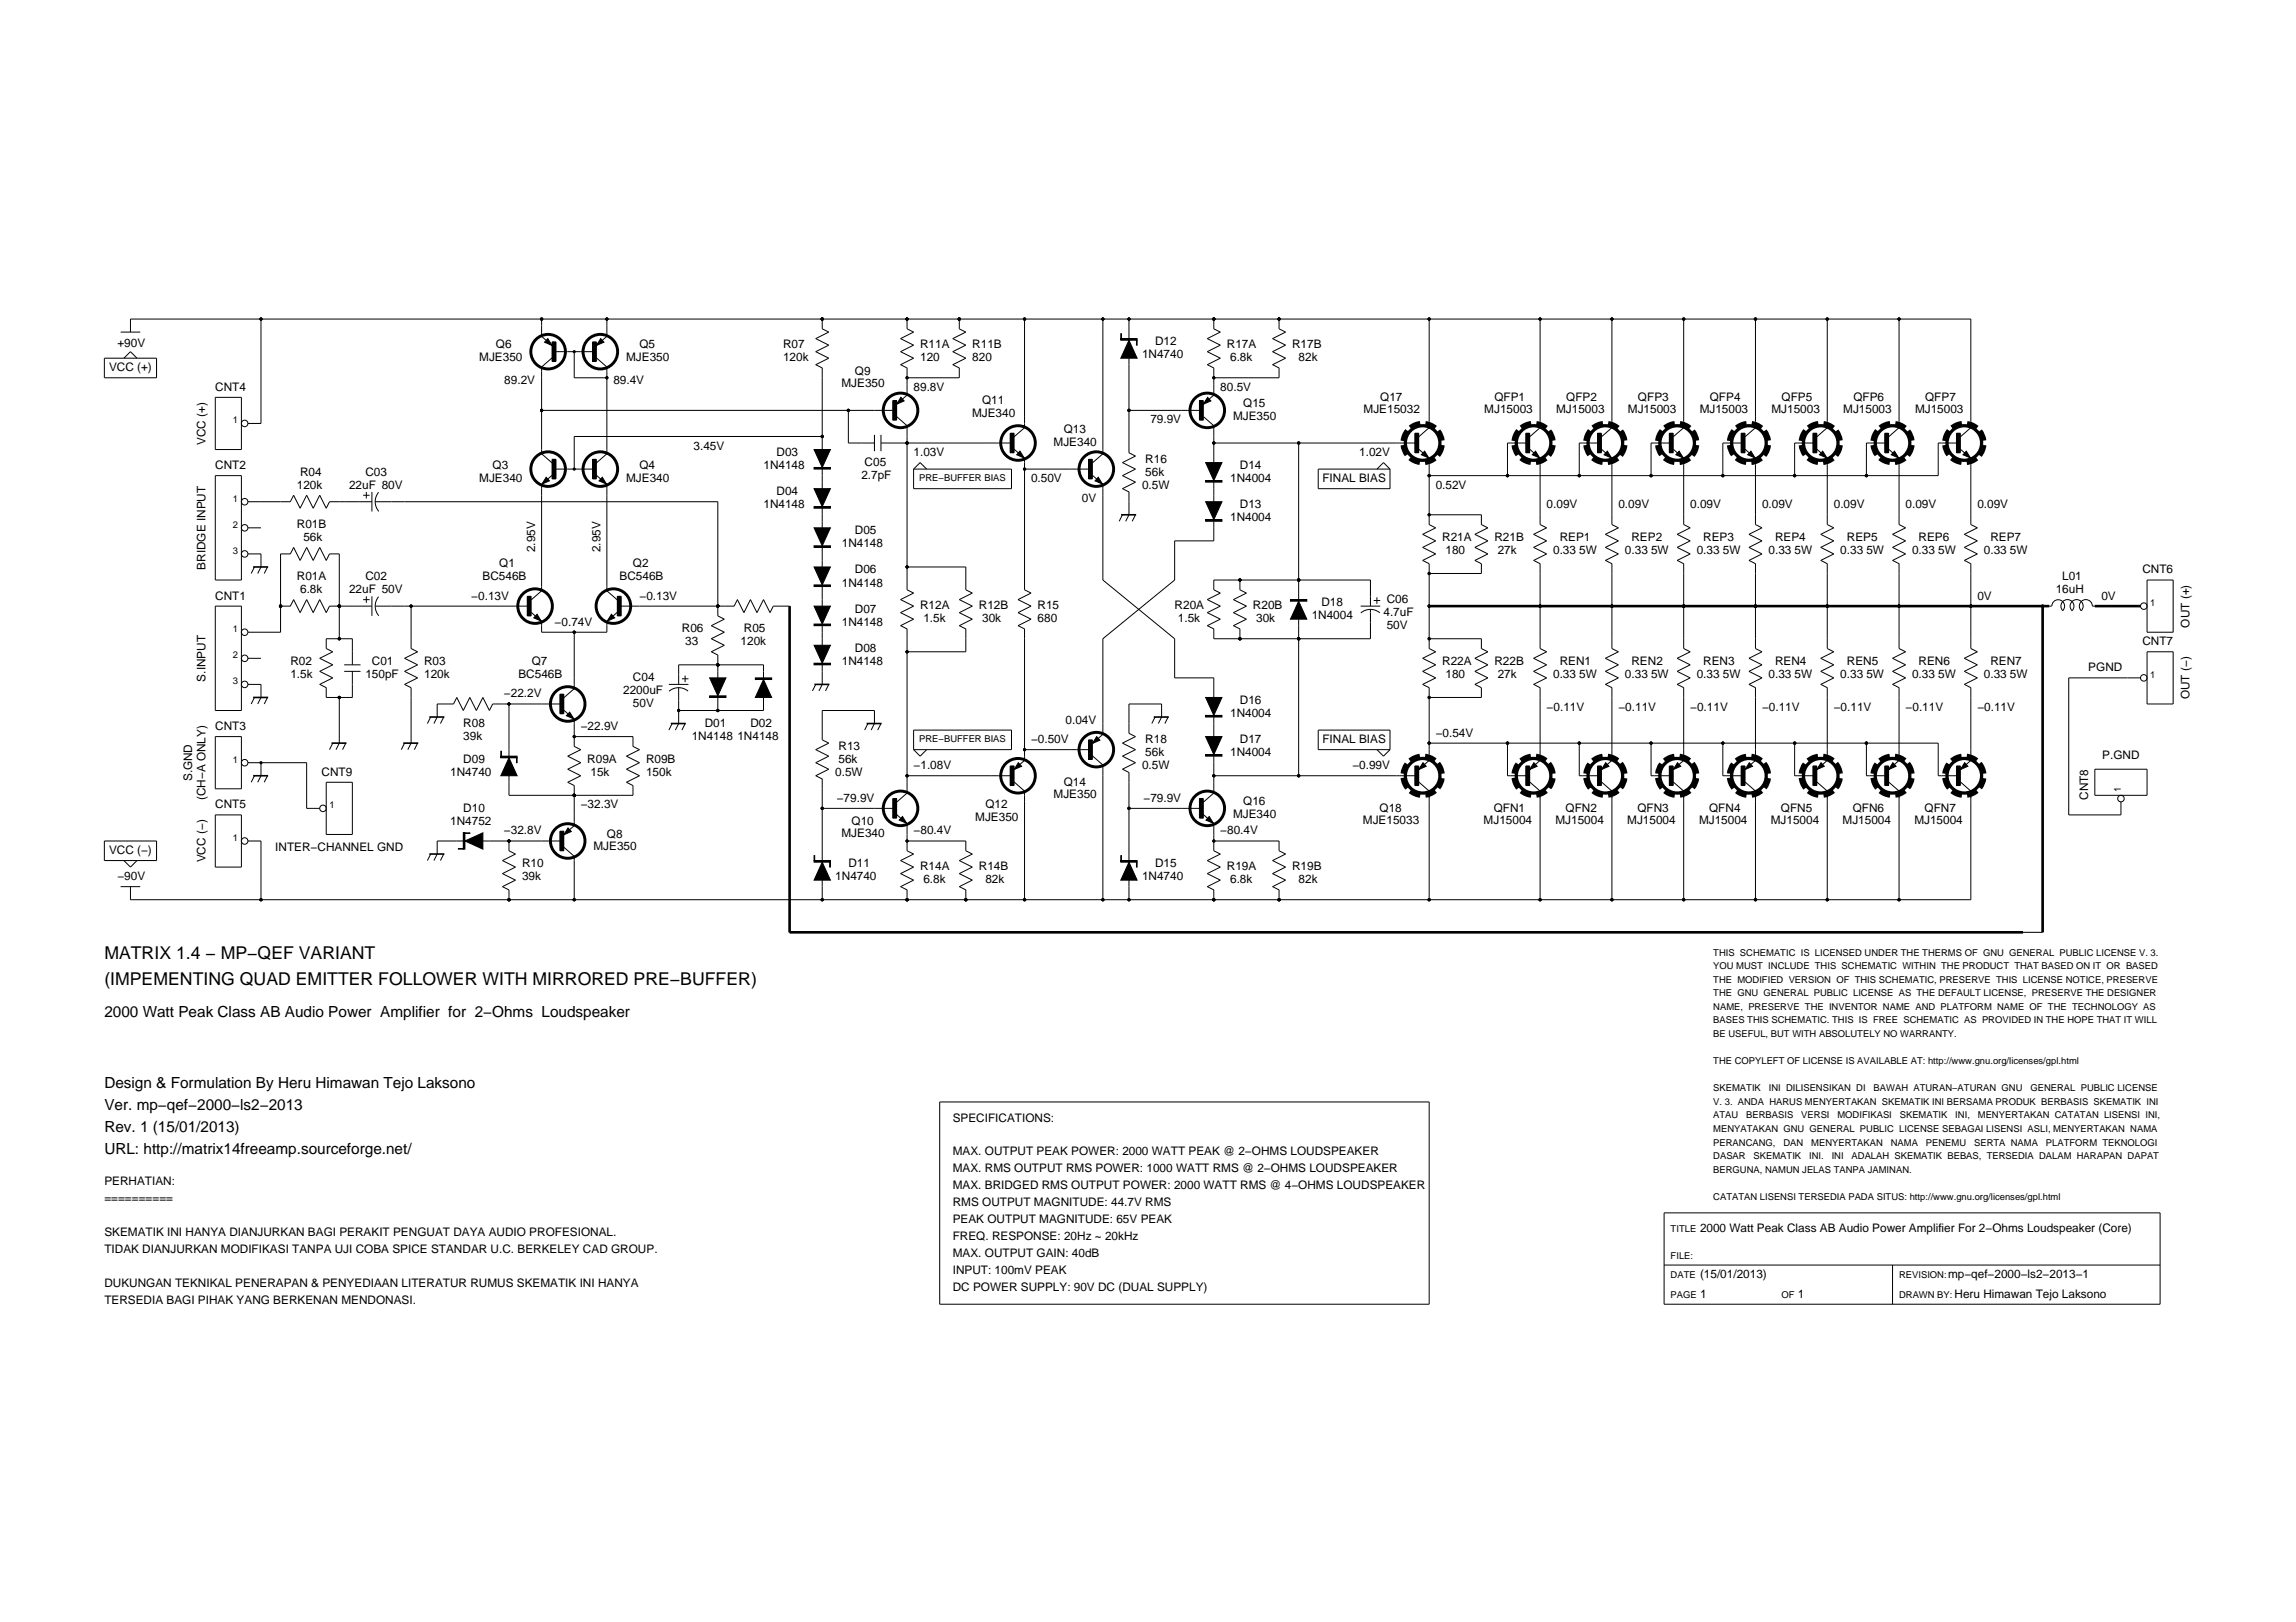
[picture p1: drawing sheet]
<svg xmlns="http://www.w3.org/2000/svg" width="594mm" height="420mm" viewBox="0 0 594 420" stroke-linecap="round" stroke-linejoin="round" font-family="sans-serif">
<defs><g id="words">
<g font-size="4.6">
<text x="27" y="248.2">MATRIX 1.4 − MP−QEF VARIANT</text>
<text x="27" y="254.8">(IMPEMENTING QUAD EMITTER FOLLOWER WITH MIRRORED PRE−BUFFER)</text>
</g>
<g font-size="4">
<text x="27" y="263.3">2000 Watt Peak Class AB Audio Power Amplifier for 2−Ohms Loudspeaker</text>
<text x="27" y="281.6">Design &amp; Formulation By Heru Himawan Tejo Laksono</text>
<text x="27" y="287.3">Ver. mp−qef−2000−ls2−2013</text>
<text x="27" y="293">Rev. 1 (15/01/2013)</text>
<text x="27" y="298.7">URL: http://matrix14freeamp.sourceforge.net/</text>
</g>
<g font-size="3">
<text x="30.4" y="89.9">+90V</text>
<text x="298.9" y="89.3">D12</text>
<text x="124" y="93.5">MJE350</text>
<text x="128.3" y="90.2">Q6</text>
<text x="162" y="93.5">MJE350</text>
<text x="165.5" y="90.2">Q5</text>
<text x="202.6" y="90.2">R07</text>
<text x="202.6" y="93.6">120k</text>
<text x="238.1" y="90.2">R11A</text>
<text x="238.1" y="93.6">120</text>
<text x="251.6" y="90.2">R11B</text>
<text x="251.6" y="93.6">820</text>
<text x="295.5" y="92.7">1N4740</text>
<text x="317.4" y="90.2">R17A</text>
<text x="318.3" y="93.6">6.8k</text>
<text x="334.3" y="90.2">R17B</text>
<text x="336" y="93.6">82k</text>
<text x="28.2" y="96">VCC (+)</text>
<text x="55.7" y="101.2">CNT4</text>
<text x="130.5" y="99.5">89.2V</text>
<text x="158.7" y="99.5">89.4V</text>
<text x="217.7" y="100.2">MJE350</text>
<text x="221.2" y="96.9">Q9</text>
<text x="236.4" y="101.2">89.8V</text>
<text x="315.8" y="101.2">80.5V</text>
<text x="251.5" y="107.8">MJE340</text>
<text x="254.1" y="104.5">Q11</text>
<text x="321.7" y="105.4">Q15</text>
<text x="352.8" y="107">MJE15032</text>
<text x="357.1" y="103.7">Q17</text>
<text x="384.1" y="107">MJ15003</text>
<text x="386.7" y="103.7">QFP1</text>
<text x="402.6" y="107">MJ15003</text>
<text x="405.2" y="103.7">QFP2</text>
<text x="421.2" y="107">MJ15003</text>
<text x="423.8" y="103.7">QFP3</text>
<text x="439.8" y="107">MJ15003</text>
<text x="442.4" y="103.7">QFP4</text>
<text x="458.4" y="107">MJ15003</text>
<text x="461" y="103.7">QFP5</text>
<text x="476.9" y="107">MJ15003</text>
<text x="479.5" y="103.7">QFP6</text>
<text x="495.5" y="107">MJ15003</text>
<text x="498.1" y="103.7">QFP7</text>
<text x="275.2" y="112.1">Q13</text>
<text x="297.7" y="109.6">79.9V</text>
<text x="319" y="108.7">MJE350</text>
<text x="53.1" y="115.1" transform="rotate(-90 53.1 115.1)">VCC (+)</text>
<text x="179.5" y="116.3">3.45V</text>
<text x="200.9" y="118">D03</text>
<text x="236.4" y="118">1.03V</text>
<text x="272.6" y="115.4">MJE340</text>
<text x="296.3" y="119.7">R16</text>
<text x="351.7" y="118">1.02V</text>
<text x="55.7" y="121.4">CNT2</text>
<text x="77.7" y="123.1">R04</text>
<text x="94.5" y="123.1">C03</text>
<text x="124" y="124.7">MJE340</text>
<text x="127.5" y="121.4">Q3</text>
<text x="162" y="124.7">MJE340</text>
<text x="165.5" y="121.4">Q4</text>
<text x="197.6" y="121.4">1N4148</text>
<text x="222.9" y="123.9">2.7pF</text>
<text x="223.7" y="120.6">C05</text>
<text x="266.8" y="124.8">0.50V</text>
<text x="296.3" y="123.1">56k</text>
<text x="318.3" y="124.8">1N4004</text>
<text x="320.8" y="121.4">D14</text>
<text x="342.2" y="124.8">FINAL BIAS</text>
<text x="76.8" y="126.5">120k</text>
<text x="90.3" y="126.5">22uF 80V</text>
<text x="197.6" y="131.5">1N4148</text>
<text x="200.9" y="128.2">D04</text>
<text x="279.9" y="129.9">0V</text>
<text x="295.5" y="126.5">0.5W</text>
<text x="320.8" y="131.5">D13</text>
<text x="371.5" y="126.5">0.52V</text>
<text x="400.2" y="131.5">0.09V</text>
<text x="418.8" y="131.5">0.09V</text>
<text x="437.3" y="131.5">0.09V</text>
<text x="455.9" y="131.5">0.09V</text>
<text x="474.5" y="131.5">0.09V</text>
<text x="493.1" y="131.5">0.09V</text>
<text x="511.6" y="131.5">0.09V</text>
<text x="76.8" y="136.6">R01B</text>
<text x="318.3" y="134.9">1N4004</text>
<text x="78.5" y="140">56k</text>
<text x="138.4" y="142.9" transform="rotate(-90 138.4 142.9)">2.95V</text>
<text x="155.3" y="142.9" transform="rotate(-90 155.3 142.9)">2.95V</text>
<text x="217.8" y="141.7">1N4148</text>
<text x="221.2" y="138.3">D05</text>
<text x="373.2" y="140">R21A</text>
<text x="374" y="143.4">180</text>
<text x="386.7" y="140">R21B</text>
<text x="387.5" y="143.4">27k</text>
<text x="401.9" y="143.4">0.33 5W</text>
<text x="403.6" y="140">REP1</text>
<text x="420.4" y="143.4">0.33 5W</text>
<text x="422.1" y="140">REP2</text>
<text x="439" y="143.4">0.33 5W</text>
<text x="440.7" y="140">REP3</text>
<text x="457.6" y="143.4">0.33 5W</text>
<text x="459.3" y="140">REP4</text>
<text x="476.2" y="143.4">0.33 5W</text>
<text x="477.9" y="140">REP5</text>
<text x="494.7" y="143.4">0.33 5W</text>
<text x="496.4" y="140">REP6</text>
<text x="513.3" y="143.4">0.33 5W</text>
<text x="515" y="140">REP7</text>
<text x="53.1" y="147.5" transform="rotate(-90 53.1 147.5)">BRIDGE INPUT</text>
<text x="129.2" y="146.7">Q1</text>
<text x="163.8" y="146.7">Q2</text>
<text x="221.2" y="148.4">D06</text>
<text x="554.3" y="148.4">CNT6</text>
<text x="55.7" y="155.2">CNT1</text>
<text x="76.8" y="150.1">R01A</text>
<text x="77.7" y="153.5">6.8k</text>
<text x="90.3" y="153.5">22uF 50V</text>
<text x="94.5" y="150.1">C02</text>
<text x="121.9" y="155.2">−0.13V</text>
<text x="124.9" y="150">BC546B</text>
<text x="160.3" y="150">BC546B</text>
<text x="165.5" y="155.2">−0.13V</text>
<text x="217.8" y="151.8">1N4148</text>
<text x="511.6" y="155.2">0V</text>
<text x="531.9" y="153.5">16uH</text>
<text x="533.6" y="150.1">L01</text>
<text x="543.7" y="155.2">0V</text>
<text x="143.5" y="161.9">−0.74V</text>
<text x="217.8" y="161.9">1N4148</text>
<text x="221.2" y="158.6">D07</text>
<text x="238.1" y="157.7">R12A</text>
<text x="238.9" y="161.1">1.5k</text>
<text x="253.3" y="157.7">R12B</text>
<text x="254.1" y="161.1">30k</text>
<text x="268.5" y="157.7">R15</text>
<text x="268.5" y="161.1">680</text>
<text x="303.9" y="157.7">R20A</text>
<text x="304.8" y="161.1">1.5k</text>
<text x="324.2" y="157.7">R20B</text>
<text x="325" y="161.1">30k</text>
<text x="339.4" y="160.3">1N4004</text>
<text x="341.9" y="156.9">D18</text>
<text x="358" y="159.4">4.7uF</text>
<text x="358.8" y="156">C06</text>
<text x="176.4" y="163.6">R06</text>
<text x="177.3" y="167">33</text>
<text x="191.6" y="167">120k</text>
<text x="192.5" y="163.6">R05</text>
<text x="358.8" y="162.8">50V</text>
<text x="554.3" y="167">CNT7</text>
<text x="566.5" y="162.4" transform="rotate(-90 566.5 162.4)">OUT (+)</text>
<text x="75.1" y="172.1">R02</text>
<text x="96.2" y="172.1">C01</text>
<text x="109.7" y="172.1">R03</text>
<text x="137.6" y="172.1">Q7</text>
<text x="217.8" y="172.1">1N4148</text>
<text x="221.2" y="168.7">D08</text>
<text x="373.2" y="172.1">R22A</text>
<text x="386.7" y="172.1">R22B</text>
<text x="403.6" y="172.1">REN1</text>
<text x="422.1" y="172.1">REN2</text>
<text x="440.7" y="172.1">REN3</text>
<text x="459.3" y="172.1">REN4</text>
<text x="477.9" y="172.1">REN5</text>
<text x="496.4" y="172.1">REN6</text>
<text x="515" y="172.1">REN7</text>
<text x="540.3" y="173.8">PGND</text>
<text x="53.1" y="176.4" transform="rotate(-90 53.1 176.4)">S.INPUT</text>
<text x="75.1" y="175.5">1.5k</text>
<text x="94.5" y="175.5">150pF</text>
<text x="109.7" y="175.5">120k</text>
<text x="134.1" y="175.4">BC546B</text>
<text x="161.2" y="179.7">2200uF</text>
<text x="163.8" y="176.3">C04</text>
<text x="374" y="175.5">180</text>
<text x="387.5" y="175.5">27k</text>
<text x="401.9" y="175.5">0.33 5W</text>
<text x="420.4" y="175.5">0.33 5W</text>
<text x="439" y="175.5">0.33 5W</text>
<text x="457.6" y="175.5">0.33 5W</text>
<text x="476.2" y="175.5">0.33 5W</text>
<text x="494.7" y="175.5">0.33 5W</text>
<text x="513.3" y="175.5">0.33 5W</text>
<text x="130.4" y="180.5">−22.2V</text>
<text x="163.8" y="183">50V</text>
<text x="318.3" y="185.6">1N4004</text>
<text x="320.8" y="182.2">D16</text>
<text x="400.2" y="183.9">−0.11V</text>
<text x="418.8" y="183.9">−0.11V</text>
<text x="437.3" y="183.9">−0.11V</text>
<text x="455.9" y="183.9">−0.11V</text>
<text x="474.5" y="183.9">−0.11V</text>
<text x="493.1" y="183.9">−0.11V</text>
<text x="511.6" y="183.9">−0.11V</text>
<text x="566.5" y="181" transform="rotate(-90 566.5 181)">OUT (−)</text>
<text x="55.7" y="189">CNT3</text>
<text x="119.9" y="188.1">R08</text>
<text x="119.9" y="191.5">39k</text>
<text x="150.3" y="189">−22.9V</text>
<text x="179" y="191.5">1N4148</text>
<text x="182.4" y="188.1">D01</text>
<text x="190.8" y="191.5">1N4148</text>
<text x="194.2" y="188.1">D02</text>
<text x="275.7" y="187.3">0.04V</text>
<text x="371.5" y="190.6">−0.54V</text>
<text x="119.9" y="197.4">D09</text>
<text x="152" y="197.4">R09A</text>
<text x="167.2" y="197.4">R09B</text>
<text x="217" y="194">R13</text>
<text x="217" y="197.4">56k</text>
<text x="266.8" y="192.3">−0.50V</text>
<text x="296.3" y="192.3">R18</text>
<text x="296.3" y="195.7">56k</text>
<text x="318.3" y="195.7">1N4004</text>
<text x="320.8" y="192.3">D17</text>
<text x="342.2" y="192.3">FINAL BIAS</text>
<text x="544" y="196.5">P.GND</text>
<text x="49.8" y="202.2" transform="rotate(-90 49.8 202.2)">S.GND</text>
<text x="83.2" y="200.8">CNT9</text>
<text x="116.5" y="200.8">1N4740</text>
<text x="152.8" y="200.8">15k</text>
<text x="167.2" y="200.8">150k</text>
<text x="216.1" y="200.8">0.5W</text>
<text x="236.4" y="199.1">−1.08V</text>
<text x="275.2" y="203.3">Q14</text>
<text x="295.5" y="199.1">0.5W</text>
<text x="349.9" y="199.1">−0.99V</text>
<text x="53.1" y="207.1" transform="rotate(-90 53.1 207.1)">(CH−A ONLY)</text>
<text x="55.7" y="209.2">CNT5</text>
<text x="150.3" y="209.2">−32.3V</text>
<text x="216.5" y="207.5">−79.9V</text>
<text x="255" y="209.2">Q12</text>
<text x="272.6" y="206.6">MJE350</text>
<text x="295.9" y="207.5">−79.9V</text>
<text x="321.7" y="208.4">Q16</text>
<text x="540.3" y="207.1" transform="rotate(-90 540.3 207.1)">CNT8</text>
<text x="116.5" y="213.4">1N4752</text>
<text x="119.9" y="210.1">D10</text>
<text x="130.4" y="216">−32.8V</text>
<text x="220.3" y="213.4">Q10</text>
<text x="236.4" y="216">−80.4V</text>
<text x="252.3" y="212.5">MJE350</text>
<text x="315.8" y="216">−80.4V</text>
<text x="319" y="211.7">MJE340</text>
<text x="352.6" y="213.4">MJE15033</text>
<text x="357" y="210.1">Q18</text>
<text x="383.9" y="213.4">MJ15004</text>
<text x="386.5" y="210.1">QFN1</text>
<text x="402.5" y="213.4">MJ15004</text>
<text x="405.1" y="210.1">QFN2</text>
<text x="421" y="213.4">MJ15004</text>
<text x="423.7" y="210.1">QFN3</text>
<text x="439.6" y="213.4">MJ15004</text>
<text x="442.2" y="210.1">QFN4</text>
<text x="458.2" y="213.4">MJ15004</text>
<text x="460.8" y="210.1">QFN5</text>
<text x="476.8" y="213.4">MJ15004</text>
<text x="479.4" y="210.1">QFN6</text>
<text x="495.3" y="213.4">MJ15004</text>
<text x="498" y="210.1">QFN7</text>
<text x="28.2" y="221">VCC (−)</text>
<text x="71.2" y="220.2">INTER−CHANNEL GND</text>
<text x="153.6" y="220.1">MJE350</text>
<text x="157" y="216.8">Q8</text>
<text x="217.7" y="216.7">MJE340</text>
<text x="30.4" y="227.8">−90V</text>
<text x="53.1" y="223.2" transform="rotate(-90 53.1 223.2)">VCC (−)</text>
<text x="135.1" y="224.4">R10</text>
<text x="135.1" y="227.8">39k</text>
<text x="216.1" y="227.8">1N4740</text>
<text x="219.5" y="224.4">D11</text>
<text x="238.1" y="225.3">R14A</text>
<text x="253.3" y="225.3">R14B</text>
<text x="295.5" y="227.8">1N4740</text>
<text x="298.9" y="224.4">D15</text>
<text x="317.4" y="225.3">R19A</text>
<text x="334.3" y="225.3">R19B</text>
<text x="238.9" y="228.6">6.8k</text>
<text x="255" y="228.6">82k</text>
<text x="318.3" y="228.6">6.8k</text>
<text x="336" y="228.6">82k</text>
<text x="246.5" y="290.3">SPECIFICATIONS:</text>
<text x="246.5" y="299.1">MAX. OUTPUT PEAK POWER: 2000 WATT PEAK @ 2−OHMS LOUDSPEAKER</text>
<text x="246.5" y="303.4">MAX. RMS OUTPUT RMS POWER: 1000 WATT RMS @ 2−OHMS LOUDSPEAKER</text>
<text x="27" y="306.8">PERHATIAN:</text>
<text x="27" y="311.2">==========</text>
<text x="246.5" y="307.8">MAX. BRIDGED RMS OUTPUT POWER: 2000 WATT RMS @ 4−OHMS LOUDSPEAKER</text>
<text x="246.5" y="312.2">RMS OUTPUT MAGNITUDE: 44.7V RMS</text>
<text x="246.5" y="316.6">PEAK OUTPUT MAGNITUDE: 65V PEAK</text>
<text x="27" y="320">SKEMATIK INI HANYA DIANJURKAN BAGI PERAKIT PENGUAT DAYA AUDIO PROFESIONAL.</text>
<text x="246.5" y="321">FREQ. RESPONSE: 20Hz ~ 20kHz</text>
<text x="439.9" y="319">2000 Watt Peak Class AB Audio Power Amplifier For 2−Ohms Loudspeaker (Core)</text>
<text x="27" y="324.4">TIDAK DIANJURKAN MODIFIKASI TANPA UJI COBA SPICE STANDAR U.C. BERKELEY CAD GROUP.</text>
<text x="246.5" y="325.4">MAX. OUTPUT GAIN: 40dB</text>
<text x="246.5" y="329.8">INPUT: 100mV PEAK</text>
<text x="27" y="333.2">DUKUNGAN TEKNIKAL PENERAPAN &amp; PENYEDIAAN LITERATUR RUMUS SKEMATIK INI HANYA</text>
<text x="246.5" y="334.2">DC POWER SUPPLY: 90V DC (DUAL SUPPLY)</text>
<text x="439.9" y="330.8">(15/01/2013)</text>
<text x="439.9" y="335.9">1</text>
<text x="465.2" y="335.9">1</text>
<text x="504" y="330.8">mp−qef−2000−ls2−2013−1</text>
<text x="505.7" y="335.9">Heru Himawan Tejo Laksono</text>
<text x="27" y="337.6">TERSEDIA BAGI PIHAK YANG BERKENAN MENDONASI.</text>
</g>
<g font-size="2.4">
<text x="60.3" y="109.6">1</text>
<text x="237.8" y="124.6">PRE−BUFFER BIAS</text>
<text x="60.3" y="129.9">1</text>
<text x="60.3" y="136.6">2</text>
<text x="60.3" y="143.4">3</text>
<text x="556.4" y="156.9">1</text>
<text x="60.3" y="163.6">1</text>
<text x="60.3" y="170.4">2</text>
<text x="60.3" y="177.1">3</text>
<text x="556.4" y="175.5">1</text>
<text x="60.3" y="197.4">1</text>
<text x="237.8" y="192.1">PRE−BUFFER BIAS</text>
<text x="85.3" y="209.2">1</text>
<text x="548.8" y="205" transform="rotate(-90 548.8 205)">1</text>
<text x="60.3" y="217.7">1</text>
<text x="443.3" y="247.3">THIS SCHEMATIC IS LICENSED UNDER THE THERMS OF GNU GENERAL PUBLIC LICENSE V. 3.</text>
<text x="443.3" y="250.8">YOU MUST INCLUDE THIS SCHEMATIC WITHIN THE PRODUCT THAT BASED ON IT OR BASED</text>
<text x="443.3" y="254.3">THE MODIFIED VERSION OF THIS SCHEMATIC, PRESERVE THIS LICENSE NOTICE, PRESERVE</text>
<text x="443.3" y="257.9">THE GNU GENERAL PUBLIC LICENSE AS THE DEFAULT LICENSE, PRESERVE THE DESIGNER</text>
<text x="443.3" y="261.4">NAME, PRESERVE THE INVENTOR NAME AND PLATFORM NAME OF THE TECHNOLOGY AS</text>
<text x="443.3" y="264.9">BASES THIS SCHEMATIC. THIS IS FREE SCHEMATIC AS PROVIDED IN THE HOPE THAT IT WILL</text>
<text x="443.3" y="268.4">BE USEFUL, BUT WITH ABSOLUTELY NO WARRANTY.</text>
<text x="443.3" y="275.4">THE COPYLEFT OF LICENSE IS AVAILABLE AT: http://www.gnu.org/licenses/gpl.html</text>
<text x="443.3" y="282.4">SKEMATIK</text>
<text x="443.3" y="286">V. 3. ANDA HARUS MENYERTAKAN SKEMATIK INI BERSAMA PRODUK BERBASIS SKEMATIK INI</text>
<text x="457.7" y="282.4">INI DILISENSIKAN DI</text>
<text x="484.8" y="282.4">BAWAH ATURAN−ATURAN GNU</text>
<text x="525.4" y="282.4">GENERAL PUBLIC LICENSE</text>
<text x="443.3" y="289.5">ATAU</text>
<text x="443.3" y="293">MENYATAKAN GNU GENERAL PUBLIC LICENSE SEBAGAI LISENSI ASLI, MENYERTAKAN NAMA</text>
<text x="451.8" y="289.5">BERBASIS</text>
<text x="466.1" y="289.5">VERSI</text>
<text x="475.4" y="289.5">MODIFIKASI</text>
<text x="491.6" y="289.5">SKEMATIK</text>
<text x="505.9" y="289.5">INI,</text>
<text x="511.8" y="289.5">MENYERTAKAN CATATAN LISENSI INI,</text>
<text x="443.3" y="296.5">PERANCANG,</text>
<text x="461.5" y="296.5">DAN</text>
<text x="468.6" y="296.5">MENYERTAKAN</text>
<text x="489.2" y="296.5">NAMA</text>
<text x="498.3" y="296.5">PENEMU</text>
<text x="510.8" y="296.5">SERTA NAMA</text>
<text x="529.4" y="296.5">PLATFORM TEKNOLOGI</text>
<text x="443.3" y="300">DASAR</text>
<text x="443.3" y="303.5">BERGUNA, NAMUN JELAS TANPA JAMINAN.</text>
<text x="453.7" y="300">SKEMATIK</text>
<text x="468.1" y="300">INI.</text>
<text x="473.9" y="300">INI</text>
<text x="479.1" y="300">ADALAH SKEMATIK BEBAS, TERSEDIA DALAM HARAPAN DAPAT</text>
<text x="443.3" y="310.5">CATATAN LISENSI TERSEDIA PADA SITUS: http://www.gnu.org/licenses/gpl.html</text>
<text x="432.3" y="319">TITLE</text>
<text x="432.3" y="325.7">FILE:</text>
<text x="432.3" y="335.9">PAGE</text>
<text x="432.3" y="330.8">DATE</text>
<text x="461" y="335.9">OF</text>
<text x="491.4" y="330.8">REVISION:</text>
<text x="491.4" y="335.9">DRAWN BY:</text>
</g>
</g></defs>
<g fill="none" stroke="#000" stroke-width=".26">
<path d="M27 92.7h13.5v5.1h-13.5zM31.2 86h5.1M32.1 92.7l1.7-1.7 1.6 1.7M33.8 86v-3.4h476.1v28M67.5 82.6v27h-3.4M140.1 82.6v4.4M140.1 95.1v22.3M140.1 87.1l2.7 2.3M141.7 87.6l1.1 1.8-1.9-.8zM142.8 92.6l-2.7 2.4M142.8 88.5h1.1v5.1h-1.1zM143.5 91h10.1"/>
<path d="M148.6 91v6.8h8.4M153.3 88.5h1v5.1h-1zM154.3 92.6l2.7 2.4M155.4 87.6l.9 1-2 .8zM157 87.1l-2.7 2.3M157 82.6v4.4M157 95.1v22.3M212.7 82.6v2.5l1.7 .9-3.3 1.6 3.3 1.7-3.3 1.7 3.3 1.7-3.3 1.7 1.6 .8v21.1M234.7 82.6v2.5l1.7 .9-3.4 1.6 3.4 1.7-3.4 1.7 3.4 1.7-3.4 1.7 1.7 .8v7M248.2 82.6v2.5l1.7 .9-3.4 1.6 3.4 1.7-3.4 1.7 3.4 1.7-3.4 1.7 1.7 .8v2.6h-13.5M265.1 82.6v28M285.4 82.6v34.8"/>
<path d="M290 87.6h4.2v.5h-4.2zM290 86.4h.2v1.2h-.2zM292.1 88.1l2.1 4.6h-4.2zM292.1 92.7v24.5l1.7 .8-3.4 1.7 3.4 1.7-3.4 1.7 3.4 1.7-3.4 1.7 1.7 .8v5.9l-.8 1.7M292.1 82.6v5M294.1 88.1h.1v1.2h-.1zM314.1 82.6v2.5l1.7 .9-3.4 1.6 3.4 1.7-3.4 1.7 3.4 1.7-3.4 1.7 1.7 .8v7M331 82.6v2.5l1.6 .9-3.3 1.6 3.3 1.7-3.3 1.7 3.3 1.7-3.3 1.7 1.7 .8v2.6h-16.9M369.8 82.6v28M398.5 82.6v28M417.1 82.6v28M435.6 82.6v28"/>
<path d="M454.2 82.6v28M472.8 82.6v28M491.4 82.6v28M55.7 102.8h6.8v13.5h-6.8zM140.1 106.2h91.2M140.1 117.4l2.7 2.4M142.8 118.9h1.1v5h-1.1zM153.3 118.9h1v5h-1zM157 117.4l-2.7 2.4M210.6 116.3h4.3l-2.2 4.7zM212.7 113h-64.1v8.4M219.5 106.2v8.5h6.8"/>
<path d="M226.3 112.5v4.3M227.9 114.7h33.8M227.9 112.5v4.3M231 103.7h1v5.1h-1zM232 107.8l2.7 2.4M233.1 102.8l.8 1-1.9 .8zM234.7 110.3v42.4l1.7 .8-3.4 1.7 3.4 1.7-3.4 1.7 3.4 1.7-3.4 1.6 1.7 .9M234.7 102.2l-2.7 2.4M261.4 112.1h1v5.1h-1zM262.4 116.3l2.7 2.3M263.9 116.8l1.1 1.7-1.9-.8zM265.1 118.7v34l1.7 .8-3.4 1.7 3.4 1.7-3.4 1.7 3.4 1.7-3.4 1.6 1.7 .9"/>
<path d="M265.1 110.7l-2.7 2.4M281.6 118.9h1.1v5h-1.1zM285.4 117.4l-2.7 2.4M292.1 106.2h18.6M310.4 103.7h1v5.1h-1zM311.4 107.8l2.7 2.4M312 119.7h4.2l-2.1 4.7zM312.5 102.8l.8 1-1.9 .8zM314.1 114.7h52.3M314.1 110.3v9.4M314.1 102.2l-2.7 2.4M336 114.7v40.5"/>
<path d="M366.1 112.1h1v5.1h-1zM367.1 116.3l2.7 2.3M368.6 116.8l1.1 1.7-1.9-.8zM369.8 118.7v17.1l1.7 .8-3.4 1.7 3.4 1.7-3.4 1.7 3.4 1.7-3.4 1.7 1.7 .8v22l1.7 .8-3.4 1.7 3.4 1.7-3.4 1.7 3.4 1.7-3.4 1.6 1.7 .9v18.7M369.8 110.7l-2.7 2.4M394.8 112.1h1v5.1h-1zM395.1 114.7h-5v8.4M395.8 116.3l2.7 2.3M397.3 116.8l1.1 1.7-1.9-.8zM398.5 118.7v17.1l1.7 .8-3.4 1.7 3.4 1.7-3.4 1.7 3.4 1.7-3.4 1.7 1.7 .8v22l1.7 .8-3.4 1.7 3.4 1.7-3.4 1.7 3.4 1.7-3.4 1.6 1.7 .9v18.7M398.5 110.7l-2.7 2.4M413.4 112.1h1v5.1h-1z"/>
<path d="M413.7 114.7h-5.1v8.4M414.4 116.3l2.7 2.3M415.9 116.8l1.1 1.7-2-.8zM417.1 110.7l-2.7 2.4M417.1 118.7v17.1l1.7 .8-3.4 1.7 3.4 1.7-3.4 1.7 3.4 1.7-3.4 1.7 1.7 .8v22l1.7 .8-3.4 1.7 3.4 1.7-3.4 1.7 3.4 1.7-3.4 1.6 1.7 .9v18.7M431.9 112.1h1v5.1h-1zM432.3 114.7h-5.1v8.4M432.9 116.3l2.7 2.3M434.5 116.8l1.1 1.7-2-.8zM435.6 110.7l-2.7 2.4M435.6 118.7v17.1l1.7 .8-3.3 1.7 3.3 1.7-3.3 1.7 3.3 1.7-3.3 1.7 1.6 .8v22l1.7 .8-3.3 1.7 3.3 1.7-3.3 1.7 3.3 1.7-3.3 1.6 1.6 .9v18.7M450.5 112.1h1v5.1h-1z"/>
<path d="M450.8 114.7h-5v8.4M451.5 116.3l2.7 2.3M453 116.8l1.1 1.7-1.9-.8zM454.2 110.7l-2.7 2.4M454.2 118.7v17.1l1.7 .8-3.4 1.7 3.4 1.7-3.4 1.7 3.4 1.7-3.4 1.7 1.7 .8v22l1.7 .8-3.4 1.7 3.4 1.7-3.4 1.7 3.4 1.7-3.4 1.6 1.7 .9v18.7M469.1 112.1h1v5.1h-1zM469.4 114.7h-5v8.4M470.1 116.3l2.7 2.3M471.6 116.8l1.1 1.7-1.9-.8zM472.8 110.7l-2.7 2.4M472.8 118.7v17.1l1.7 .8-3.4 1.7 3.4 1.7-3.4 1.7 3.4 1.7-3.4 1.7 1.7 .8v22l1.7 .8-3.4 1.7 3.4 1.7-3.4 1.7 3.4 1.7-3.4 1.6 1.7 .9v18.7M487.7 112.1h1v5.1h-1z"/>
<path d="M488 114.7h-5.1v8.4M488.7 116.3l2.7 2.3M490.2 116.8l1.1 1.7-2-.8zM491.4 118.7v17.1l1.7 .8-3.4 1.7 3.4 1.7-3.4 1.7 3.4 1.7-3.4 1.7 1.7 .8v22l1.7 .8-3.4 1.7 3.4 1.7-3.4 1.7 3.4 1.7-3.4 1.6 1.7 .9v18.7M491.4 110.7l-2.7 2.4M506.2 112.1h1v5.1h-1zM506.6 114.7h-5.1v8.4h-131.7M507.2 116.3l2.7 2.3M508.8 116.8l1.1 1.7-2-.8zM509.9 118.7v17.1l1.7 .8-3.3 1.7 3.3 1.7-3.3 1.7 3.3 1.7-3.3 1.7 1.6 .8v22l1.7 .8-3.3 1.7 3.3 1.7-3.3 1.7 3.3 1.7-3.3 1.6 1.6 .9v18.7M509.9 110.7l-2.7 2.4M55.7 123.1h6.8v27h-6.8z"/>
<path d="M64.1 129.9h11.1M64.1 136.6h3.4M76 128.2l1.7 3.3 1.6-3.3 1.7 3.3 1.7-3.3 1.7 3.3 .9-1.6h10.9M76 128.2l-.9 1.7M94 128.2h1.6M94.8 127.3v1.7M96.2 127.3v5.1M97.1 129.9h88.6v29.5l1.7 .9-3.4 1.6 3.4 1.7-3.4 1.7 3.4 1.7-3.4 1.7 1.7 .8M98 127.4a3.8 3.8 0 0 0 0 5M140.1 125.5v27.3M141.3 123.5l.9 1-2 .8zM142.8 123l-2.7 2.4"/>
<path d="M143.5 121.4h10.1M154.3 123l2.7 2.4M155.8 123.5l1.1 1.8-1.9-.8zM157 125.5v27.3M210.6 121h4.3v.4h-4.3zM210.6 126.5h4.3l-2.2 4.6zM210.6 131.1h4.3v.4h-4.3zM210.6 136.6h4.3l-2.2 4.7zM212.7 121.4v5.1M212.7 131.5v5.1M236.4 121.4h25.3v5.1h-25.3zM236.4 121.4l1.7-1.7 1.7 1.7"/>
<path d="M265.1 121.4h16.9M282.7 123l2.7 2.4M284.2 123.5l1.1 1.8-2-.8zM285.4 125.5v24.6l18.5 15.2v10.2h10.2v5M290.4 133.2l-.8 1.7M293.8 133.2l-.8 1.7M312 124.4h4.2v.4h-4.2zM312 129.9h4.2l-2.1 4.6zM312 134.5h4.2v.4h-4.2zM314.1 124.8v5.1M314.1 134.9v5.1h-10.2v10.1l-18.5 15.2v24.7M341.1 121.4h18.6v5.1h-18.6z"/>
<path d="M356.3 121.4l1.7-1.7 1.7 1.7M369.8 133.2h13.5v2.6l1.7 .8-3.4 1.7 3.4 1.7-3.4 1.7 3.4 1.7-3.4 1.7 1.7 .8v2.5h-13.5M55.7 156.9h6.8v27h-6.8zM64.1 143.4h3.4v3.3l-.8 1.7M65.8 146.7l-.8 1.7M69.2 146.7l-.8 1.7M72.6 156.9h2.6M75.2 143.4h-2.6v20.2h-8.5M76 155.2l1.7 3.4 1.6-3.4 1.7 3.4 1.7-3.4 1.7 3.4 .9-1.7h10.9M76 141.7l1.7 3.4 1.6-3.4 1.7 3.4 1.7-3.4 1.7 3.4 .9-1.7h2.5v21.9M76 155.2l-.9 1.7M76 141.7l-.9 1.7"/>
<path d="M94 155.2h1.6M94.8 154.3v1.7M96.2 154.3v5.1M97.1 156.9h39.7M98 154.4a3.8 3.8 0 0 0 0 5M106.4 156.9v11l1.7 .8-3.4 1.7 3.4 1.7-3.4 1.7 3.4 1.7-3.4 1.6 1.7 .9v14.3l-.9 1.7M136.4 154.3h1v5.1h-1zM137.4 158.5l2.7 2.3M139 159l1.1 1.8-2-.9zM140.1 152.9l-2.7 2.4M157 152.9l2.7 2.4M158.2 159l.8 .9-1.9 .9z"/>
<path d="M159.7 154.3h1v5.1h-1zM159.7 158.5l-2.7 2.3M160.4 156.9h29.6l.8-1.7 1.7 3.4 1.7-3.4 1.7 3.4 1.7-3.4 1.6 3.4 .9-1.7h4.2v84.4h324.2v-84.4M210.6 141.3h4.3v.4h-4.3zM210.6 146.7h4.3l-2.2 4.7zM210.6 151.4h4.3v.4h-4.3zM210.6 156.9h4.3l-2.2 4.6zM212.7 141.7v5M212.7 151.8v5.1M234.7 146.7h15.2v6l1.7 .8-3.4 1.7 3.4 1.7-3.4 1.7 3.4 1.7-3.4 1.6 1.7 .9M320.8 150.1v2.6l1.7 .8-3.4 1.7 3.4 1.7-3.4 1.7 3.4 1.7-3.4 1.6 1.7 .9M333.9 155.2h4.2v.4h-4.2z"/>
<path d="M336 155.6l2.1 4.7h-4.2zM352.1 156.9h5M354.6 157.7v7.6h-40.5v-2.5M354.6 156.9v-6.8h-40.5v2.6l1.7 .8-3.4 1.7 3.4 1.7-3.4 1.7 3.4 1.7-3.4 1.6 1.7 .9M355.4 155.4h1.7M356.3 154.6v1.7M357 158.6a3.8 3.8 0 0 0-4.9 .1M369.8 156.9h161.1a1.66 1.66 0 0 1 2.3-1.6 1.66 1.66 0 0 1 .5 2.7M553.8 156.9h-12.4a1.69 1.69 0 0 0-2.3-1.6 1.69 1.69 0 0 0-.6 2.8 1.69 1.69 0 0 0 0-2.4 1.69 1.69 0 0 0-2.4 0 1.69 1.69 0 0 0 0 2.4 1.69 1.69 0 0 0 0-2.4 1.69 1.69 0 0 0-2.4 0 1.69 1.69 0 0 0 0 2.4M555.5 150.1h6.8v13.5h-6.8zM64.1 177.1h3.4v3.4l-.8 1.7M64.1 170.4h3.4"/>
<path d="M89.1 173.8h4.2M89.1 172.1h4.2M91.2 172.1v-6.8h-6.8v2.6l1.7 .8-3.4 1.7 3.4 1.7-3.4 1.7 3.4 1.7-3.4 1.6 1.7 .9v2.5h6.8v-6.7M140.1 160.9v2.7h16.9v-2.7M144.9 179.7h1v5h-1zM148.6 163.6v14.6M148.6 178.2l-2.7 2.4M173.1 177.1h5M175.6 178v9.3l-.8 1.7M176.4 175.7h1.7M177.3 174.9v1.6M178 178.9a3.8 3.8 0 0 0-4.9 0"/>
<path d="M183.6 175.5h4.2l-2.1 4.6zM185.7 169.5v6M195.4 175.5h4.3v.4h-4.3zM197.6 175.9l2.1 4.6h-4.3zM197.6 175.5v-3.4h-22v5M210.6 161.5h4.3v.4h-4.3zM210.6 167h4.3l-2.2 4.7zM210.6 171.7h4.3v.4h-4.3zM211.1 177.1l-.9 1.7M212.7 161.9v5.1M212.7 172.1v5l-.8 1.7M214.4 177.1l-.8 1.7"/>
<path d="M234.7 162.8v42.4M249.9 162.8v5.9h-15.2M265.1 162.8v33.9M320.8 162.8v2.5M336 160.3v40.5M369.8 165.3h13.5v2.6l1.7 .8-3.4 1.7 3.4 1.7-3.4 1.7 3.4 1.7-3.4 1.6 1.7 .9v2.5h-13.5M553.8 175.5h-18.5v35.4h13.5v-3.4M555.5 168.7h6.8v13.5h-6.8zM55.7 190.6h6.8v13.6h-6.8zM64.1 197.4h15.2v11.8h3.4M65.8 180.5l-.8 1.7M67.5 197.4v3.4l-.8 1.7"/>
<path d="M69.2 180.5l-.8 1.7M86.1 192.3l-.8 1.7M87.8 180.5v11.8l-.9 1.7M89.5 192.3l-.9 1.7M104.7 192.3l-.9 1.7M108.1 192.3l-.9 1.7M111.4 185.6l-.8 1.7M114.8 185.6l-.8 1.7M117.3 182.2l.9-1.7 1.7 3.4 1.7-3.4 1.7 3.4 1.6-3.4 1.7 3.4 .9-1.7h17.7M117.4 182.2h-4.3v3.4l-.8 1.7M129.6 195.7h4.2v.4h-4.2zM129.6 194.4h.2v1.3h-.2z"/>
<path d="M131.7 196.1l2.1 4.7h-4.2zM131.7 182.2v13.5M133.6 196.1h.2v1.3h-.2zM145.9 183.8l2.7 2.4M147.4 184.3l1.1 1.8-1.9-.9zM148.6 186.3v6.9M148.6 193.2l1.7 .8M148.6 190.6h15.2v2.6M150.3 194l-3.4 1.7 3.4 1.7-3.4 1.7 3.4 1.7-3.4 1.7 1.7 .8v10.3M163.8 193.2l1.7 .8M165.5 194l-3.4 1.7 3.4 1.7-3.4 1.7 3.4 1.7-3.4 1.7 1.7 .8v2.5h-32.1v-5M173.9 187.3l-.8 1.7"/>
<path d="M177.3 187.3l-.9 1.7M183.6 180.1h4.2v.4h-4.2zM185.7 180.5v3.4M197.6 180.5v3.4h-22M224.6 187.3l-.9 1.7M225.4 189l.9-1.7v-3.4h-13.6v7.6l1.7 .8-3.3 1.7 3.3 1.7-3.3 1.7 3.3 1.7-3.3 1.7 1.6 .8M227.9 187.3l-.8 1.7M236.4 189h25.3v5h-25.3zM236.4 194l1.7 1.7 1.7-1.7M261.4 198.2h1v5.1h-1zM263.5 197.4l.8 .9-1.9 .9zM265.1 194h16.9"/>
<path d="M265.1 196.8l-2.7 2.4M281.6 191.5h1.1v5.1h-1.1zM282.7 195.6l2.7 2.4M283.8 190.6l.8 1-1.9 .8zM285.4 198.1v34.8M285.4 190.1l-2.7 2.3M292.1 199.9v22.8M298.9 185.6l-.9 1.7M299.7 187.3l.9-1.7v-3.4h-8.5v7.6l1.7 .8-3.4 1.7 3.4 1.7-3.4 1.7 3.4 1.7-3.4 1.7 1.7 .8M302.2 185.6l-.8 1.7M312 180.5h4.2l-2.1 4.7zM312 185.2h4.2v.4h-4.2z"/>
<path d="M312 190.6h4.2l-2.1 4.7zM312 195.3h4.2v.4h-4.2zM314.1 185.6v5M314.1 195.7v9.5M341.1 189h18.6v5h-18.6zM356.3 194l1.7 1.7 1.7-1.7M366.1 198.2h1v5.1h-1zM368.2 197.4l.8 .9-1.9 .9zM369.8 192.3h131.7v8.5h5.1M369.8 196.8l-2.7 2.4M390.1 192.3v8.5h5M394.8 198.2h1v5.1h-1z"/>
<path d="M396.9 197.4l.8 .9-1.9 .9zM398.5 196.8l-2.7 2.4M408.6 192.3v8.5h5.1M413.4 198.2h1v5.1h-1zM415.5 197.4l.8 .9-1.9 .9zM417.1 196.8l-2.7 2.4M427.2 192.3v8.5h5.1M431.9 198.2h1v5.1h-1zM434 197.4l.9 .9-2 .9zM435.6 196.8l-2.7 2.4M445.8 192.3v8.5h5M450.5 198.2h1v5.1h-1z"/>
<path d="M452.6 197.4l.9 .9-2 .9zM454.2 196.8l-2.7 2.4M464.4 192.3v8.5h5M469.1 198.2h1v5.1h-1zM471.2 197.4l.8 .9-1.9 .9zM472.8 196.8l-2.7 2.4M482.9 192.3v8.5h5.1M487.7 198.2h1v5.1h-1zM489.8 197.4l.8 .9-1.9 .9zM491.4 196.8l-2.7 2.4M506.2 198.2h1v5.1h-1zM508.3 197.4l.9 .9-2 .9z"/>
<path d="M509.9 196.8l-2.7 2.4M542 199.1h13.5v6.7h-13.5zM27 217.7h13.5v5h-13.5zM55.7 210.9h6.8v13.5h-6.8zM64.1 217.7h3.4v15.2M65.8 200.8l-.8 1.7M69.2 200.8l-.8 1.7M84.4 202.5h6.8v13.5h-6.8zM118.6 219.6h1.3v.2h-1.3zM119.9 215.6h.4v4.2h-.4zM119.9 217.7h-6.8v3.3l-.8 1.7M120.3 217.7l4.6-2.1v4.2z"/>
<path d="M120.3 215.6h1.3v.1h-1.3zM124.9 217.7h20.3M131.7 217.7v2.5M144.9 215.1h1v5.1h-1zM145.9 219.3l2.7 2.3M147 214.3l.8 .9-1.9 .9zM148.6 213.7l-2.7 2.4M212.7 201.6v21.1M212.7 209.2h18.6M231 206.7h1v5.1h-1zM232 210.8l2.7 2.4M233.5 211.3l1.1 1.8-1.9-.8z"/>
<path d="M234.7 213.3v6.9l1.7 .8-3.4 1.7 3.4 1.7-3.4 1.7 3.4 1.7-3.4 1.7M234.7 200.8h27M234.7 217.7h15.2v2.5l1.7 .8-3.4 1.7 3.4 1.7-3.4 1.7 3.4 1.7-3.4 1.7M234.7 205.3l-2.7 2.3M262.4 202.4l2.7 2.3M265.1 204.8v28.1M292.1 209.2h18.6M310.4 206.7h1v5.1h-1zM311.4 210.8l2.7 2.4M312.9 211.3l1.1 1.8-2-.8zM314.1 200.8h52.3M314.1 217.7h16.9v2.5l1.6 .8-3.3 1.7 3.3 1.7-3.3 1.7 3.3 1.7-3.3 1.7"/>
<path d="M314.1 213.3v6.9l1.7 .8-3.4 1.7 3.4 1.7-3.4 1.7 3.4 1.7-3.4 1.7M314.1 205.3l-2.7 2.3M367.1 202.4l2.7 2.3M369.8 204.8v28.1M395.8 202.4l2.7 2.3M398.5 204.8v28.1M414.4 202.4l2.7 2.3M417.1 204.8v28.1M432.9 202.4l2.7 2.3M435.6 204.8v28.1M451.5 202.4l2.7 2.3M454.2 204.8v28.1"/>
<path d="M470.1 202.4l2.7 2.3M472.8 204.8v28.1M488.7 202.4l2.7 2.3M491.4 204.8v28.1M507.2 202.4l2.7 2.3M509.9 204.8v28.1h-476.1v-3.4M31.2 229.5h5.1M32.1 222.7l1.7 1.7 1.6-1.7M111.4 221l-.8 1.7M114.8 221l-.8 1.7M131.7 220.2l1.7 .8-3.4 1.7 3.4 1.7-3.4 1.7 3.4 1.7-3.4 1.7 1.7 .8v2.6M148.6 221.7v11.2"/>
<path d="M210.6 222.7h4.3v.5h-4.3zM210.6 221.5h.2v1.2h-.2zM212.7 223.2l2.2 4.6h-4.3zM212.7 227.8v5.1M214.7 223.2h.2v1.2h-.2zM233 229.5l1.7 .8M234.7 230.3v2.6M248.2 229.5l1.7 .8M249.9 230.3v2.6M290 222.7h4.2v.5h-4.2zM290 221.5h.2v1.2h-.2zM292.1 223.2l2.1 4.6h-4.2z"/>
<path d="M292.1 227.8v5.1M294.1 223.2h.1v1.2h-.1zM312.4 229.5l1.7 .8M314.1 230.3v2.6M329.3 229.5l1.7 .8M331 230.3v2.6M243.1 285.2h126.7v52.4h-126.7zM430.6 313.9h128.3v23.7h-128.3zM430.6 327.4h128.3M489.7 327.4v10.2"/>
<circle cx="63.3" cy="109.6" r=".84"/>
<circle cx="63.3" cy="129.9" r=".84"/>
<circle cx="63.3" cy="136.6" r=".84"/>
<circle cx="63.3" cy="143.4" r=".84"/>
<circle cx="554.7" cy="156.9" r=".84"/>
<circle cx="63.3" cy="163.6" r=".84"/>
<circle cx="63.3" cy="170.4" r=".84"/>
<circle cx="63.3" cy="177.1" r=".84"/>
<circle cx="554.7" cy="175.5" r=".84"/>
<circle cx="63.3" cy="197.4" r=".84"/>
<circle cx="63.3" cy="217.7" r=".84"/>
<circle cx="83.6" cy="209.2" r=".84"/>
<circle cx="548.8" cy="206.7" r=".84"/>
</g>
<g fill="#000">
<path d="M141.7 87.6l1.1 1.8-1.9-.8zM142.8 88.5h1.1v5.1h-1.1zM153.3 88.5h1v5.1h-1zM155.4 87.6l.9 1-2 .8zM290 86.4h.2v1.2h-.2zM292.1 88.1l2.1 4.6h-4.2zM294.1 88.1h.1v1.2h-.1zM142.8 118.9h1.1v5h-1.1zM153.3 118.9h1v5h-1zM231 103.7h1v5.1h-1zM233.1 102.8l.8 1-1.9 .8zM261.4 112.1h1v5.1h-1z"/>
<path d="M263.9 116.8l1.1 1.7-1.9-.8zM281.6 118.9h1.1v5h-1.1zM310.4 103.7h1v5.1h-1zM312.5 102.8l.8 1-1.9 .8zM366.1 112.1h1v5.1h-1zM368.6 116.8l1.1 1.7-1.9-.8zM394.8 112.1h1v5.1h-1zM397.3 116.8l1.1 1.7-1.9-.8zM413.4 112.1h1v5.1h-1zM415.9 116.8l1.1 1.7-2-.8zM431.9 112.1h1v5.1h-1zM434.5 116.8l1.1 1.7-2-.8z"/>
<path d="M450.5 112.1h1v5.1h-1zM453 116.8l1.1 1.7-1.9-.8zM469.1 112.1h1v5.1h-1zM471.6 116.8l1.1 1.7-1.9-.8zM487.7 112.1h1v5.1h-1zM490.2 116.8l1.1 1.7-2-.8zM506.2 112.1h1v5.1h-1zM508.8 116.8l1.1 1.7-2-.8zM141.3 123.5l.9 1-2 .8zM155.8 123.5l1.1 1.8-1.9-.8zM210.6 116.3h4.3l-2.2 4.7zM210.6 126.5h4.3l-2.2 4.6z"/>
<path d="M284.2 123.5l1.1 1.8-2-.8zM312 119.7h4.2l-2.1 4.7zM312 129.9h4.2l-2.1 4.6zM136.4 154.3h1v5.1h-1zM139 159l1.1 1.8-2-.9zM158.2 159l.8 .9-1.9 .9zM159.7 154.3h1v5.1h-1zM210.6 136.6h4.3l-2.2 4.7zM210.6 146.7h4.3l-2.2 4.7zM336 155.6l2.1 4.7h-4.2zM144.9 179.7h1v5h-1zM197.6 175.9l2.1 4.6h-4.3z"/>
<path d="M210.6 156.9h4.3l-2.2 4.6zM210.6 167h4.3l-2.2 4.7zM129.6 194.4h.2v1.3h-.2zM131.7 196.1l2.1 4.7h-4.2zM133.6 196.1h.2v1.3h-.2zM147.4 184.3l1.1 1.8-1.9-.9zM183.6 175.5h4.2l-2.1 4.6zM261.4 198.2h1v5.1h-1zM263.5 197.4l.8 .9-1.9 .9zM281.6 191.5h1.1v5.1h-1.1zM283.8 190.6l.8 1-1.9 .8zM312 180.5h4.2l-2.1 4.7z"/>
<path d="M312 190.6h4.2l-2.1 4.7zM366.1 198.2h1v5.1h-1zM368.2 197.4l.8 .9-1.9 .9zM394.8 198.2h1v5.1h-1zM396.9 197.4l.8 .9-1.9 .9zM413.4 198.2h1v5.1h-1zM415.5 197.4l.8 .9-1.9 .9zM431.9 198.2h1v5.1h-1zM434 197.4l.9 .9-2 .9zM450.5 198.2h1v5.1h-1zM452.6 197.4l.9 .9-2 .9zM469.1 198.2h1v5.1h-1z"/>
<path d="M471.2 197.4l.8 .9-1.9 .9zM487.7 198.2h1v5.1h-1zM489.8 197.4l.8 .9-1.9 .9zM506.2 198.2h1v5.1h-1zM508.3 197.4l.9 .9-2 .9zM118.6 219.6h1.3v.2h-1.3zM120.3 217.7l4.6-2.1v4.2zM120.3 215.6h1.3v.1h-1.3zM144.9 215.1h1v5.1h-1zM147 214.3l.8 .9-1.9 .9zM231 206.7h1v5.1h-1zM233.5 211.3l1.1 1.8-1.9-.8z"/>
<path d="M310.4 206.7h1v5.1h-1zM312.9 211.3l1.1 1.8-2-.8zM210.6 221.5h.2v1.2h-.2zM212.7 223.2l2.2 4.6h-4.3zM214.7 223.2h.2v1.2h-.2zM290 221.5h.2v1.2h-.2zM292.1 223.2l2.1 4.6h-4.2zM294.1 223.2h.1v1.2h-.1z"/>
<circle cx="67.5" cy="82.6" r=".42"/>
<circle cx="140.1" cy="82.6" r=".42"/>
<circle cx="148.6" cy="91" r=".42"/>
<circle cx="157" cy="97.8" r=".42"/>
<circle cx="157" cy="82.6" r=".42"/>
<circle cx="212.7" cy="82.6" r=".42"/>
<circle cx="234.7" cy="97.8" r=".42"/>
<circle cx="234.7" cy="82.6" r=".42"/>
<circle cx="248.2" cy="82.6" r=".42"/>
<circle cx="265.1" cy="82.6" r=".42"/>
<circle cx="285.4" cy="82.6" r=".42"/>
<circle cx="292.1" cy="82.6" r=".42"/>
<circle cx="314.1" cy="97.8" r=".42"/>
<circle cx="314.1" cy="82.6" r=".42"/>
<circle cx="331" cy="82.6" r=".42"/>
<circle cx="369.8" cy="82.6" r=".42"/>
<circle cx="398.5" cy="82.6" r=".42"/>
<circle cx="417.1" cy="82.6" r=".42"/>
<circle cx="435.6" cy="82.6" r=".42"/>
<circle cx="454.2" cy="82.6" r=".42"/>
<circle cx="472.8" cy="82.6" r=".42"/>
<circle cx="491.4" cy="82.6" r=".42"/>
<circle cx="140.1" cy="106.2" r=".42"/>
<circle cx="212.7" cy="113" r=".42"/>
<circle cx="219.5" cy="106.2" r=".42"/>
<circle cx="234.7" cy="114.7" r=".42"/>
<circle cx="292.1" cy="106.2" r=".42"/>
<circle cx="314.1" cy="114.7" r=".42"/>
<circle cx="336" cy="114.7" r=".42"/>
<circle cx="148.6" cy="121.4" r=".42"/>
<circle cx="265.1" cy="121.4" r=".42"/>
<circle cx="369.8" cy="123.1" r=".42"/>
<circle cx="369.8" cy="133.2" r=".42"/>
<circle cx="390.1" cy="123.1" r=".42"/>
<circle cx="408.6" cy="123.1" r=".42"/>
<circle cx="427.2" cy="123.1" r=".42"/>
<circle cx="445.8" cy="123.1" r=".42"/>
<circle cx="464.4" cy="123.1" r=".42"/>
<circle cx="482.9" cy="123.1" r=".42"/>
<circle cx="72.6" cy="156.9" r=".42"/>
<circle cx="87.8" cy="156.9" r=".42"/>
<circle cx="106.4" cy="156.9" r=".42"/>
<circle cx="185.7" cy="156.9" r=".42"/>
<circle cx="234.7" cy="146.7" r=".42"/>
<circle cx="320.8" cy="150.1" r=".42"/>
<circle cx="336" cy="150.1" r=".42"/>
<circle cx="369.8" cy="156.9" r=".42"/>
<circle cx="369.8" cy="148.4" r=".42"/>
<circle cx="398.5" cy="156.9" r=".42"/>
<circle cx="417.1" cy="156.9" r=".42"/>
<circle cx="435.6" cy="156.9" r=".42"/>
<circle cx="454.2" cy="156.9" r=".42"/>
<circle cx="472.8" cy="156.9" r=".42"/>
<circle cx="491.4" cy="156.9" r=".42"/>
<circle cx="509.9" cy="156.9" r=".42"/>
<circle cx="528.5" cy="156.9" r=".42"/>
<circle cx="87.8" cy="165.3" r=".42"/>
<circle cx="148.6" cy="163.6" r=".42"/>
<circle cx="185.7" cy="172.1" r=".42"/>
<circle cx="234.7" cy="168.7" r=".42"/>
<circle cx="320.8" cy="165.3" r=".42"/>
<circle cx="336" cy="165.3" r=".42"/>
<circle cx="369.8" cy="165.3" r=".42"/>
<circle cx="67.5" cy="197.4" r=".42"/>
<circle cx="87.8" cy="180.5" r=".42"/>
<circle cx="131.7" cy="182.2" r=".42"/>
<circle cx="148.6" cy="190.6" r=".42"/>
<circle cx="175.6" cy="183.9" r=".42"/>
<circle cx="185.7" cy="183.9" r=".42"/>
<circle cx="265.1" cy="194" r=".42"/>
<circle cx="369.8" cy="192.3" r=".42"/>
<circle cx="369.8" cy="180.5" r=".42"/>
<circle cx="390.1" cy="192.3" r=".42"/>
<circle cx="408.6" cy="192.3" r=".42"/>
<circle cx="427.2" cy="192.3" r=".42"/>
<circle cx="445.8" cy="192.3" r=".42"/>
<circle cx="464.4" cy="192.3" r=".42"/>
<circle cx="482.9" cy="192.3" r=".42"/>
<circle cx="131.7" cy="217.7" r=".42"/>
<circle cx="148.6" cy="205.8" r=".42"/>
<circle cx="212.7" cy="209.2" r=".42"/>
<circle cx="234.7" cy="200.8" r=".42"/>
<circle cx="234.7" cy="217.7" r=".42"/>
<circle cx="292.1" cy="209.2" r=".42"/>
<circle cx="314.1" cy="200.8" r=".42"/>
<circle cx="314.1" cy="217.7" r=".42"/>
<circle cx="336" cy="200.8" r=".42"/>
<circle cx="67.5" cy="232.9" r=".42"/>
<circle cx="131.7" cy="232.9" r=".42"/>
<circle cx="148.6" cy="232.9" r=".42"/>
<circle cx="212.7" cy="232.9" r=".42"/>
<circle cx="234.7" cy="232.9" r=".42"/>
<circle cx="249.9" cy="232.9" r=".42"/>
<circle cx="265.1" cy="232.9" r=".42"/>
<circle cx="285.4" cy="232.9" r=".42"/>
<circle cx="292.1" cy="232.9" r=".42"/>
<circle cx="314.1" cy="232.9" r=".42"/>
<circle cx="331" cy="232.9" r=".42"/>
<circle cx="369.8" cy="232.9" r=".42"/>
<circle cx="398.5" cy="232.9" r=".42"/>
<circle cx="417.1" cy="232.9" r=".42"/>
<circle cx="435.6" cy="232.9" r=".42"/>
<circle cx="454.2" cy="232.9" r=".42"/>
<circle cx="472.8" cy="232.9" r=".42"/>
<circle cx="491.4" cy="232.9" r=".42"/>
</g>
<g fill="none" stroke="#000" stroke-width=".76" stroke-linecap="butt">
<circle cx="141.8" cy="91" r="4.5"/>
<circle cx="155.3" cy="91" r="4.5"/>
<circle cx="233" cy="106.2" r="4.5"/>
<circle cx="263.4" cy="114.7" r="4.5"/>
<circle cx="312.4" cy="106.2" r="4.5"/>
<circle cx="141.8" cy="121.4" r="4.5"/>
<circle cx="155.3" cy="121.4" r="4.5"/>
<circle cx="283.7" cy="121.4" r="4.5"/>
<circle cx="138.4" cy="156.9" r="4.5"/>
<circle cx="158.7" cy="156.9" r="4.5"/>
<circle cx="146.9" cy="182.2" r="4.5"/>
<circle cx="283.7" cy="194" r="4.5"/>
<circle cx="146.9" cy="217.7" r="4.5"/>
<circle cx="233" cy="209.2" r="4.5"/>
<circle cx="263.4" cy="200.8" r="4.5"/>
<circle cx="312.4" cy="209.2" r="4.5"/>
</g>
<g fill="none" stroke="#000" stroke-width=".84" stroke-linecap="butt">
<circle cx="368.1" cy="114.7" r="4.5"/>
<circle cx="396.8" cy="114.7" r="4.5"/>
<circle cx="415.4" cy="114.7" r="4.5"/>
<circle cx="434" cy="114.7" r="4.5"/>
<circle cx="452.5" cy="114.7" r="4.5"/>
<circle cx="471.1" cy="114.7" r="4.5"/>
<circle cx="489.7" cy="114.7" r="4.5"/>
<circle cx="508.3" cy="114.7" r="4.5"/>
<circle cx="368.1" cy="200.8" r="4.5"/>
<circle cx="396.8" cy="200.8" r="4.5"/>
<circle cx="415.4" cy="200.8" r="4.5"/>
<circle cx="434" cy="200.8" r="4.5"/>
<circle cx="452.5" cy="200.8" r="4.5"/>
<circle cx="471.1" cy="200.8" r="4.5"/>
<circle cx="489.7" cy="200.8" r="4.5"/>
<circle cx="508.3" cy="200.8" r="4.5"/>
</g>
<g fill="none" stroke="#000" stroke-width="1.4" stroke-linecap="butt">
<path d="M363.1 115.2l.2 1.1 .8 1.4M364.2 111.5l-.8 1.2-.3 1.4M364.8 118.5l1.2 .8 1.4 .4M367.5 109.6l-1.4 .4-1.2 .7M368.8 109.6l1.4 .4 1.2 .8M371.3 118.6l-1.2 .7-1.4 .4M372.1 111.5l.8 1.5 .2 1M373.1 115.2l-.3 1.4-.8 1.2M391.8 115.2l.2 1.1 .8 1.4M392.9 111.5l-.8 1.2-.3 1.4M393.6 118.5l1.1 .8 1.4 .4M396.2 109.6l-1.4 .4-1.2 .7"/>
<path d="M397.5 109.6l1.4 .4 1.2 .8M400 118.6l-1.2 .7-1.4 .4M400.8 111.5l.8 1.5 .2 1M401.8 115.2l-.3 1.4-.8 1.2M410.3 115.2l.3 1.1 .7 1.4M411.4 111.5l-.7 1.2-.4 1.4M412.1 118.5l1.2 .8 1.4 .4M414.8 109.6l-1.4 .4-1.2 .7M416.1 109.6l1.3 .4 1.2 .8M418.6 118.6l-1.2 .7-1.4 .4M419.4 111.5l.6 1 .4 1.5M420.4 115.2l-.3 1.4-.8 1.2"/>
<path d="M428.9 115.2l.3 1.1 .7 1.4M430 111.5l-.7 1.2-.4 1.4M430.7 118.5l1.2 .8 1.4 .4M433.3 109.6l-1.3 .4-1.2 .7M434.7 109.6l1.3 .4 1.2 .8M437.1 118.6l-1.2 .7-1.3 .4M437.9 111.5l.6 1 .5 1.5M439 115.2l-.4 1.4-.7 1.2M447.5 115.2l.4 1.6 .6 .9M448.6 111.5l-.7 1.2-.4 1.4M449.3 118.5l1.2 .8 1.3 .4M451.9 109.6l-1.3 .4-1.3 .7"/>
<path d="M453.2 109.6l1.4 .4 1.2 .8M455.7 118.6l-1.2 .7-1.4 .4M456.5 111.5l.8 1.5 .3 1M457.6 115.2l-.4 1.4-.7 1.2M466.1 115.2l.2 1.1 .8 1.4M467.2 111.5l-.8 1.2-.3 1.4M467.9 118.5l1.1 .8 1.4 .4M470.5 109.6l-1.4 .4-1.2 .7M471.8 109.6l1.4 .4 1.2 .8M474.3 118.6l-1.2 .7-1.4 .4M475.1 111.5l.8 1.5 .2 1M476.1 115.2l-.3 1.4-.8 1.2"/>
<path d="M484.6 115.2l.3 1.1 .7 1.4M485.7 111.5l-.7 1.2-.4 1.4M486.4 118.5l1.2 .8 1.4 .4M489.1 109.6l-1.4 .4-1.2 .7M490.4 109.6l1.3 .4 1.2 .8M492.9 118.6l-1.2 .7-1.4 .4M493.7 111.5l.8 1.5 .2 1M494.7 115.2l-.3 1.4-.8 1.2M503.2 115.2l.2 1.1 .8 1.4M504.3 111.5l-.7 1.2-.4 1.4M505 118.5l1.2 .8 1.3 .4M507.6 109.6l-1.3 .4-1.2 .7"/>
<path d="M509 109.6l1.3 .4 1.2 .8M511.4 118.6l-1.2 .7-1.3 .4M512.2 111.5l.6 1 .5 1.5M513.3 115.2l-.4 1.4-.7 1.2M364.1 197.7l-.6 1-.4 1.5M367.4 195.8l-1.4 .4-1.2 .7M368.7 195.8l1.4 .3 1.2 .7M372 197.6l.8 1.2 .3 1.4M392.8 197.7l-.6 1-.4 1.5M396.1 195.8l-1.4 .4-1.1 .7M397.4 195.8l1.4 .3 1.2 .7M400.7 197.6l.8 1.2 .3 1.4"/>
<path d="M411.3 197.7l-.7 1.5-.3 1M414.7 195.8l-1.4 .4-1.2 .7M416 195.8l1.4 .3 1.2 .7M419.3 197.6l.8 1.2 .3 1.4M429.9 197.7l-.7 1.5-.3 1M433.3 195.8l-1.4 .4-1.2 .7M434.6 195.8l1.3 .3 1.2 .7M437.9 197.6l.7 1.2 .4 1.4M448.5 197.7l-.6 1-.4 1.5M451.8 195.8l-1.3 .4-1.2 .7M453.1 195.8l1.4 .3 1.2 .7M456.5 197.6l.7 1.2 .4 1.4"/>
<path d="M467.1 197.7l-.8 1.5-.2 1M470.4 195.8l-1.4 .4-1.1 .7M471.7 195.8l1.4 .3 1.2 .7M475 197.6l.8 1.2 .3 1.4M485.6 197.7l-.7 1.5-.3 1M489 195.8l-1.4 .4-1.2 .7M490.3 195.8l1.4 .3 1.2 .7M493.6 197.6l.8 1.2 .3 1.4M504.2 197.7l-.8 1.5-.2 1M507.5 195.8l-1.3 .4-1.2 .7M508.9 195.8l1.3 .3 1.2 .7M512.2 197.6l.7 1.2 .4 1.4"/>
<path d="M363.1 201.3l.3 1.4 .8 1.3M364.9 204.7l1.2 .7 1.4 .4M371.4 204.7l-1.2 .7-1.4 .4M373.1 201.4l-.2 1.1-.8 1.4M391.8 201.3l.3 1.4 .8 1.3M393.6 204.7l1.2 .7 1.4 .4M400.1 204.7l-1.2 .7-1.4 .4M401.8 201.4l-.2 1.1-.8 1.4M410.3 201.3l.4 1.4 .7 1.3M412.2 204.7l1.2 .7 1.4 .4M418.6 204.7l-1.2 .7-1.3 .4M420.4 201.4l-.4 1.6-.6 .9"/>
<path d="M428.9 201.3l.4 1.4 .7 1.3M430.8 204.7l1.2 .7 1.3 .4M437.2 204.7l-1.2 .7-1.3 .4M439 201.4l-.5 1.6-.6 .9M447.5 201.3l.4 1.4 .7 1.3M449.3 204.7l1.3 .7 1.3 .4M455.8 204.7l-1.2 .7-1.4 .4M457.6 201.4l-.3 1.1-.8 1.4M466.1 201.3l.3 1.4 .8 1.3M467.9 204.7l1.2 .7 1.4 .4M474.4 204.7l-1.2 .7-1.4 .4M476.1 201.4l-.2 1.1-.8 1.4"/>
<path d="M484.6 201.3l.4 1.4 .7 1.3M486.5 204.7l1.2 .7 1.4 .4M492.9 204.7l-1.2 .7-1.3 .4M494.7 201.4l-.2 1.1-.8 1.4M503.2 201.3l.4 1.4 .7 1.3M505.1 204.7l1.2 .7 1.3 .4M511.5 204.7l-1.2 .7-1.3 .4M513.3 201.4l-.5 1.6-.6 .9"/>
</g>
<path d="M204.3 156.9v84.4h319.2M369.8 156.9h160.4M528.5 156.9v84.4M542 156.9h11.8" fill="none" stroke="#000" stroke-width=".68" stroke-linecap="butt"/>
<g fill="none" stroke="#000" stroke-width=".42">
<path d="M290 87.9h4.2M210.6 121.2h4.3M210.6 131.3h4.3M290.1 133.2h3.9M312 124.6h4.2M312 134.7h4.2M65.5 146.7h3.9M210.6 141.5h4.3M210.6 151.6h4.3M333.9 155.4h4.2M195.4 175.7h4.3M210.6 161.7h4.3"/>
<path d="M210.6 171.9h4.3M210.7 177.1h3.9M65.5 180.5h3.9M85.8 192.3h3.8M104.3 192.3h3.9M111.1 185.6h3.9M129.6 195.9h4.2M173.6 187.3h3.9M183.6 180.3h4.2M224.2 187.3h3.9M298.5 185.6h3.9M312 185.4h4.2"/>
<path d="M312 195.5h4.2M65.5 200.8h3.9M120.1 215.6v4.2M111.1 221h3.9M210.6 222.9h4.3M290 222.9h4.2"/>
</g>
<use href="#words"/>
</svg>
